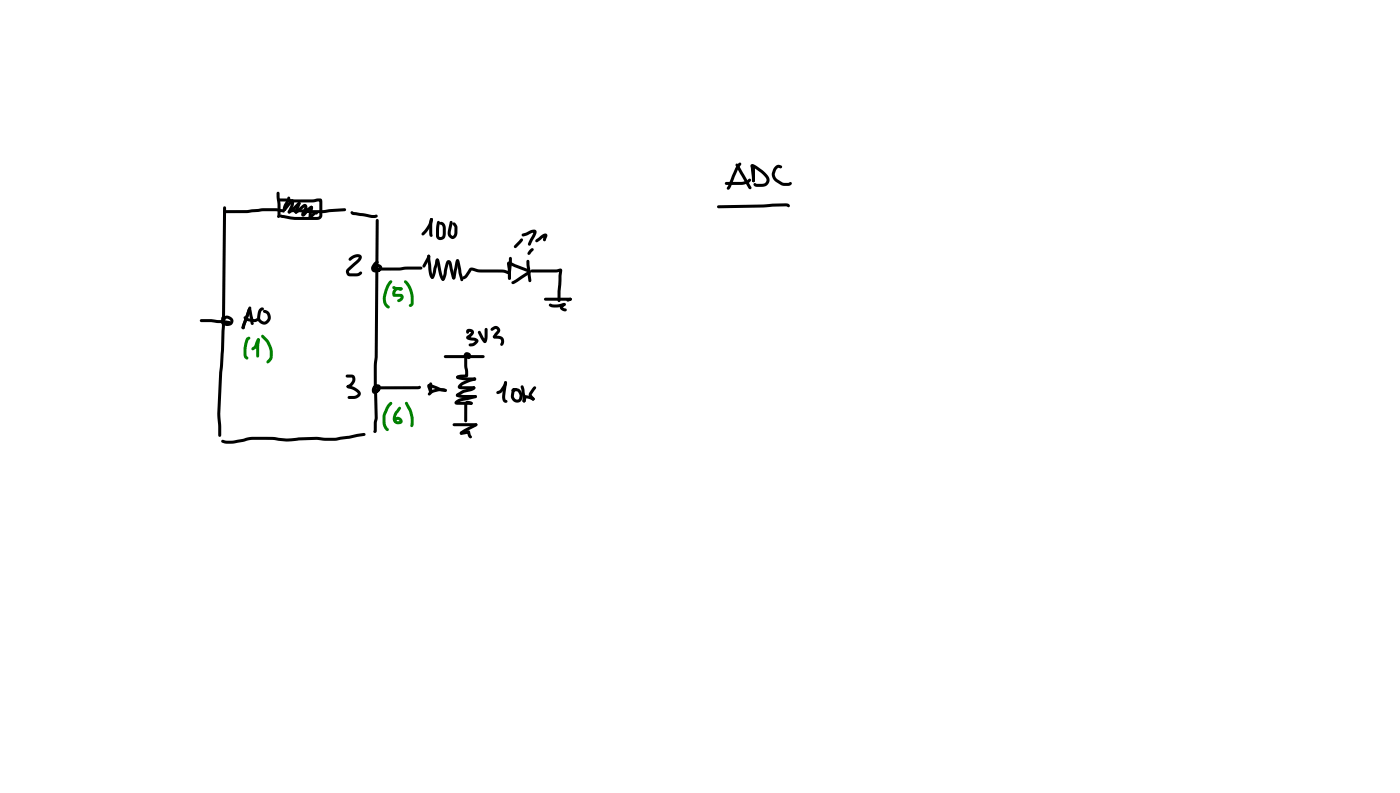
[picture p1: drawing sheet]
<svg xmlns="http://www.w3.org/2000/svg" width="337mm" height="190mm" viewBox="0 0 337 190" stroke-linecap="round" stroke-linejoin="round" font-family="sans-serif">
<g fill="#000">
<path d="M53.7 50.6l5.7-.1 4-.5a12.6 12.6 0 0 1 4.3 .2l.3 .1a.47 .47 0 0 1 .4 .7l-1-.1a11.5 11.5 0 0 0-4.2-.2l-3.8 .5h-5.4l-.3-.1zM53.7 49.7h.5l.2 .2-.3 28.5-1.1 21 .2 5.2-.4 .4-.3-.4-.3-5.2 1.2-21zM66.8 47.8l2.1-.1 1.5 .2h4.6l1.5-.2a.78 .78 0 0 1 .8 .2 .78 .78 0 0 1 .2 .8v3.1a1.17 1.17 0 0 1-1.3 1h-.4a25.8 25.8 0 0 1-8-.5l-.4-.1-.2-.3a.66 .66 0 0 1 .9-.2 20.3 20.3 0 0 0 6.6 .4h1.7l.3-.2v-3.7l.3 .2-1.7 .2h-4.9l-3.3-.2-.4-.4zM66.6 46.1l.2-.1 .4 .4 .2 4.8a.95 .95 0 0 1-.4 1.2 .55 .55 0 0 1-.3-.8v-2.5l-.2-1.8zM69.9 48a.58 .58 0 0 1 .7 0 .58 .58 0 0 1 .1 .8l-.9 2.4h-.5l-.1-.4 .7-1.5 .1-.9 .4 .1-1.7 2-.3 .2-.3-.1v-.4zM69.3 50.7l.3-.1h-.2l2.3-2.1 .5 .1v.5l-1.3 1.3a1.84 1.84 0 0 1-1.5 .9l-.2-.4zM69.2 47.3a.48 .48 0 0 1 .5 .2 .48 .48 0 0 1 0 .6l-.8 1.4-.2 .8-.1-.2v.5a.55 .55 0 0 1-.6-.2 .55 .55 0 0 1 .1-.7zM69.9 50.4l2.2-.1 2.5 .2h2.9l5.4-.5 .3 .4-.3 .3-5.1 .5h-3l-4.7-.2-.3-.4zM70.9 50.7l.3-.1h-.1l1.6-1.3a.77 .77 0 0 1 1 0 .77 .77 0 0 1 0 1.1l-.6 1.1-.3-.2 1.4-1.5a.5 .5 0 0 1 .6-.4 .5 .5 0 0 1 .3 .6l-.3 .1h.2l-1.5 1.5a.59 .59 0 0 1-.9 .3 .59 .59 0 0 1 0-.9l.6-1.4 .1 .1-1.5 1.3a.47 .47 0 0 1-.6 .3 .47 .47 0 0 1-.3-.6zM70.9 50.7l.2-.1 .3 .1v.5l-.3 .1-.3-.1zM71.6 48.6l.5-.1 .2 .4-.9 2.3a.48 .48 0 0 1-.6-.3 .48 .48 0 0 1 .2-.6zM74.3 51.9l1.4-1.1h.5l.2 .4-.1 .3h-.5l-1.1 1-.4-.1z"/>
<path d="M74.6 49.5h.5l.2 .4-.4 2.2-.3 .4-.4-.3v-.5zM84.3 50.8l.3-.1 .4 .2 4.4 .7h1.3a.55 .55 0 0 1-.1 .6 .55 .55 0 0 1-.6 .2l-5.2-.8a.6 .6 0 0 1-.5-.8zM90.4 52.7h.5l.1 .2-.2 32.8-.2 2.6 .2 12.1-.2 1.1v2.1l-.5 .4-.4-.3 .4-.4-.3 .2 .1-2.1 .2-1-.2-12.1 .2-2.6zM103.5 52.5h.5l.1 .2-.5 1.5a6.6 6.6 0 0 1-1.9 2.4l-.3-.1v-.5l1.4-1.8zM103.5 52.5h.5l.1 .2-.2 4.1a.61 .61 0 0 1-.6-.2 .61 .61 0 0 1-.1-.6v-2.2zM105.2 53.1l.5 .1 .1 .2-.3 3.3 .3 .2 .4-.1 .2-.2v-1.8l-.2-.6-.5-.3a.5 .5 0 0 1 .3-.6 .5 .5 0 0 1 .7 .3l.4 .8 .1 1.8a1.24 1.24 0 0 1-.8 1.4 1.24 1.24 0 0 1-1.5-.5v-2.6zM108.2 53.2l.2-.1 .4 .3-.4 2.2v.8l.4 .3 .4-.6 .1-1.5-.5-.8 .3-.4 .3 .2 .5 .8 .1 1.6a1.22 1.22 0 0 1-1.3 1.4 1.22 1.22 0 0 1-1.1-1.6zM125.1 57.4l.3-.1 .2 .1a.82 .82 0 0 1-.4 1l-1.1 1.1h-.5v-.5zM125.5 56.2l2.4-1a.75 .75 0 0 1 1 .1 .75 .75 0 0 1-.1 1.1l-1.2 2.4-.3 .2-.3-.1-.1-.4 1.4-2.8 .1 .2-2.6 .9-.3-.1zM128.8 57.6l.6-.5a1.96 1.96 0 0 1 2-.9l.2 .4-.3 .8a.53 .53 0 0 1-.7 .5l-.1-.4 .4-.9 .2 .2-1.9 1.4-.4-.1-.2-.2zM83.9 62a2.24 2.24 0 0 1 2.9-.6l.2 .6-.3 .6-2.8 2.6 .1 .5 1.9-.1 .8-.4 .3 .1a.95 .95 0 0 1-.9 1l-2 .1a1.11 1.11 0 0 1-.9-.8 1.11 1.11 0 0 1 .4-1.2l2.7-2.6a2.33 2.33 0 0 0-2.2 .9l-.3-.4zM90.4 64.4l10.8-.4 .4 .4-.4 .4-10.5 .2-.3-.1z"/>
<path d="M90 63l.7-.4 .3 .4-.8 1-.2 .7 .9-.1 .3-.3-.3-.2-.3 .3 .5 .1-.2 .3 .1-.4 .3-.1a.55 .55 0 0 1 .3 .8 .55 .55 0 0 1-.9 .1 .95 .95 0 0 1-.7-1.5 .95 .95 0 0 1 1.6 .1 1.15 1.15 0 0 1 0 1.2 1.15 1.15 0 0 1-1.1 .5 1.14 1.14 0 0 1-1.2-.8 1.14 1.14 0 0 1 .4-1.3zM102.8 61.3a.51 .51 0 0 1 .6 .2 .51 .51 0 0 1-.1 .7l-1.1 1.9-.3 .2-.3-.1v-.4zM102.8 61.3l.3-.1 .3 .3 .4 3.9 .5 1.2a.53 .53 0 0 1-.6 .3 .53 .53 0 0 1-.4-.5l-.6-3.9zM104.9 62.2h.5l.1 .3-.2 .3-.5 2.7a1.4 1.4 0 0 1-.9 1.5l-.4-.4 .4-.3-.2 .1zM104.9 62.2a.63 .63 0 0 1 .7 .1 .63 .63 0 0 1 .1 .7l.6 2.8 .5 1.3a.5 .5 0 0 1-.5 .3 .5 .5 0 0 1-.4-.5l-1-4.2 .2 .1-.3-.3zM107.4 62.7l.6-.2 .5 .4 .9 3.9-.1 .2-.4 .1-.3-.3-.8-3.6h.2l-.7 2.8a1.4 1.4 0 0 1-.8 1.5l-.4-.4 .4-.4-.2 .1zM109.7 62.4h.5l.1 .2-.2 .4 .1-.1-.7 3.9-.4 .3-.4-.3 .2-.3-.1 .1 .7-3.6zM109.7 62.4l.5-.1 .3 .5 .9 4.3-.1 .4-.3 .1-.3-.4-.4-1.5-.7-3.1zM112.8 64.5l.5-.2 .8 .1a6 6 0 0 0 3.1 .3l3.9 .1 1.1 .3-.3 .2 .1-.2h.5a.5 .5 0 0 1-.1 .7 .5 .5 0 0 1-.7-.1l-1-.2h-2.4a9.5 9.5 0 0 1-4.4-.4l-.6-.1-1.1 1.8-.6 .3-.4-.1v-.5l.6-.4zM112.2 79.2a1.03 1.03 0 0 1 1.6 .2 1.03 1.03 0 0 1-.6 1.5l-.5 .3v-.3l1.2 .2a.81 .81 0 0 1 1 .4 .81 .81 0 0 1-.2 1l-.8 .6a.99 .99 0 0 1-1.3-.2l.1-.3 1-.2 .6-.6 .1 .3-1.6-.4a.66 .66 0 0 1-.7-.6 .66 .66 0 0 1 .6-.7l.5-.6-.5-.1 .1-.1-.1 .5h-.5l-.1-.5zM115 79.6l.2-.1 .3 .2 1.3 2.1h-.5l.2-2.7 .4-.3 .2 .1 .1 2.6a.66 .66 0 0 1-.2 .7 .66 .66 0 0 1-.8 .1l-1.3-2.3zM118.1 78.8l.5-.3a1.05 1.05 0 0 1 1.4 .2 1.05 1.05 0 0 1-.2 1.5l-.7 1h-.5l-.1-.4 1-1.5-.3-.3-.9 .5-.4-.4z"/>
<path d="M122.1 62.9h.5l4.3 1.7a.64 .64 0 0 1 .7 .5 .64 .64 0 0 1-.4 .8l-3.4 2.2-.5 .2-.3-.1v-.5l4-2.6v.4l-3.4-1.4-1.2-.6 .2-.2 .2 3.6-.3 .3-.3-.1-.3-3.7zM122.4 61.8h.6l.1 .3-.3 4.8-.3 .3-.4-.3zM127.4 60l.6-.4 .3 .4-1.2 1.3-.3-.4zM126.7 62.5l.2-.1 .4 .4 .4 4.6-.3 .4-.4-.3-.4-4zM127.6 64.8l6.4-.1a.75 .75 0 0 1 1.1 .1l-.4 7.4-.3 .4-.4-.4v-2.3l.4-4.9 .3 .2-1 .3h-5.9l-.2-.1zM130.9 71.6l6.2-.1 .4 .4-.4 .3h-6l-.2-.1zM132 73l.3-.1a4.8 4.8 0 0 0 3.3-.1l.4 .3-.3 .4a4.1 4.1 0 0 1-3.7 0zM135.4 72.9h.5v.5h-.6zM134.9 73.3l.5-.5 .5 .1v.5l-.6 .4 .4 .2a.52 .52 0 0 1 .5 .7 1.16 1.16 0 0 1-1.6-1zM136.2 71.9l.9-.4 .4 .4-.3 .3-.7 .3-.3-.1zM83.2 90.1l1.4-.1a1.39 1.39 0 0 1 .9 1.1 1.39 1.39 0 0 1-.7 1.4l-1.1 .7a.49 .49 0 0 1-.3-.6 .49 .49 0 0 1 .6-.3 1.35 1.35 0 0 0 .7-1.5l-1.5-.2zM83.4 92.6h.5a2.9 2.9 0 0 1 2.8 2.1 1.8 1.8 0 0 1-1.6 1.1h-1.2l-.4-.3 .4-.4 1.6-.1a.42 .42 0 0 0 .4-.1 .42 .42 0 0 0 0-.5l-.1-.1a4.6 4.6 0 0 0-2.3-1.1l-.2-.3z"/>
<path d="M89.8 92.7l.1-.1a.63 .63 0 0 1 .7-.1 .63 .63 0 0 1 .3 .7l-.2 .1-.4-.2-.2 .8a.93 .93 0 0 0 .7-.9l.1 .1-.4 .1-.1 .6-.1-.1 .4-.2 .3-.6 .4 .1 .1 .3a1.06 1.06 0 0 1-.7 .9 1.06 1.06 0 0 1-1.1-.2 1.15 1.15 0 0 1 .2-1.3 1.15 1.15 0 0 1 1.4-.2 1.36 1.36 0 0 1-.2 1.6 1.36 1.36 0 0 1-1.5 .3 1.51 1.51 0 0 1 .2-1.7zM90.9 92.9l.6-.1h9.6a.56 .56 0 0 1-.7 .7l-9.2 .1-.4-.4zM102.8 92.4l.6-.2 2.8 1.1a.78 .78 0 0 1 1.1 .7l-.2 .1-1.6-.3-2.3-.9 .2-.2 .5 1.4-.4 .4-.3-.2-.4-1.2zM103.3 92h.5l.1 .2v1.9l-.4 .4-.3-.4zM106.8 85.4l9.4-.1 .3 .4-.3 .3h-9.2l-.2-.1zM102.9 94.4l.6-.5a4.9 4.9 0 0 1 3.6-.5l.2 .1v.5l-.6 .1a3.9 3.9 0 0 0-2.7 .3l-.8 .6-.4-.3zM109.7 94.7l4.5 .2 .4 .4-.3 .3h-3.6l-.9-.3-.2-.4zM109.7 90.4l.3-.1 .3 .2-.1-.1 2 .3h2l.3 .3-.4 .4-2.7-.1-1.5-.3-.2-.2zM111.7 85.9l.2-.1 .4 .3v1.9l.2 1.1a1.41 1.41 0 0 1-.2 1.5l-2.1 .3 .2-.2-.4 .3-.3-.1a.68 .68 0 0 1 .2-.7 .68 .68 0 0 1 .7-.2h1.4l-.2 .2-.2-2.3zM111.7 84.8a.88 .88 0 0 1 1.4 .2 .88 .88 0 0 1-.4 1.3l-.5-.3a.91 .91 0 0 1 .2-1.2l.3 .1 .1 .7h-.3v-.2l-.3-.1-.1 .2 .2 .3a.49 .49 0 0 1-.7 .2 .49 .49 0 0 1-.1-.7zM111.9 96.5l.6-.2a.76 .76 0 0 1 1 .8h-1.1l-.1 4-.4 .4-.3-.4v-3.8zM109.7 94.7l1.5-1 2-.5 .7-.4 .4 .4-.6 .6-2.1 .5-1.7 1-.3-.4z"/>
<path d="M110.4 92.3l.6-.5 1.6-.7 1.5-.4 .3 .1 .1 .3-.2 .3-2.8 1-.7 .6-.2-.3 3.3 .1 .4 .4-.1 .2-3.2 .1a.67 .67 0 0 1-.9-.3 .67 .67 0 0 1 .3-.9zM109.4 96.4l1.4-.7 3.5-.8 .2 .1 .1 .3-.3 .4-3.4 .7-1 .5-.1-.4h3.5l.3 .4-.2 .3h-3.4a.51 .51 0 0 1-.7-.2 .51 .51 0 0 1 .1-.6zM118.6 80.7h1.4a1.36 1.36 0 0 1 1.1 .8 1.36 1.36 0 0 1-.2 1.4l-.3 .2a.65 .65 0 0 1-.1-.9l-.2-.7-1.6-.2-.2-.4zM121.3 91.7l.2-.1a.81 .81 0 0 1 .1 1.3l-1 1.4-.9 .4-.3-.1v-.5l.9-.5 .7-1.2zM121.3 91.7l.2-.1 .4 .3-.5 3.5 .2 .6 .3 .2a.49 .49 0 0 1-.3 .6 .49 .49 0 0 1-.6-.3l-.2-.6-.1-.9zM123.1 93.5a1.72 1.72 0 0 1 1.8 0 1.72 1.72 0 0 1 .7 1.8l-.1 .4a1.41 1.41 0 0 1-1.7 .9 1.41 1.41 0 0 1-1-1.7l.1-.4a.94 .94 0 0 1 .2-1 .94 .94 0 0 1 1-.1v.5l-.5 .1 .2-.1-.3 1.4 .4 .5 .5 .2 .3-.2 .2-.6-.2-.8-.4-.4h-1.3zM126 95.1h.5l.1 .3a1.23 1.23 0 0 1-.6 1.3l-.4-.4zM125.2 92.7l.3-.1a2.38 2.38 0 0 1 .7 1.8l.1 1.9-.3 .4a.85 .85 0 0 1-.4-1.2l-.5-2.5zM126 95.1l.4-.2 1 .2 1 .5 .1 .3a.74 .74 0 0 1-1.2 0l-1.3-.3zM125.7 96.1l.3-.1 .3 .1-.1 .5-.2 .1-.3-.2zM128.3 92.9l.2-.1 .4 .3-1.1 1.7 .7 .9-.1 .4-.2 .1-.9-.8-.2-.6zM127.9 95.7l.3-.2 .2 .1 .1 .5-.3 .1-.3-.1z"/>
<path d="M53.3 105.7l2.7 .1 5-.9a43.4 43.4 0 0 1 8.3 .4l6.7-.4 4.5 .3 6.9-1.2 .4 .1 .1 .3-.4 .3-6.8 1.2h-2.5l-2.1-.2-7.3 .4a35.2 35.2 0 0 0-8.1-.4l-5.2 .9h-1.3l-.8-.3-.2-.3zM108.9 101.8l5.5-.1 .4 .3-.4 .4h-5.3l-.2-.1zM110.6 103.8l1.5-.3a.53 .53 0 0 1 .9 .3l.5 1.1a.54 .54 0 0 1-.6 .3 .54 .54 0 0 1-.4-.6l-.2-.8 .4 .3-1.7 .3h-.3l-.2-.3zM110.6 103.8l3.6-2h.5l.1 .2-.2 .4-3.4 1.9-.3 .1-.3-.1z"/>
<circle cx="68.4" cy="50.4" r=".37"/>
<circle cx="74.6" cy="52.2" r=".36"/>
<circle cx="103.7" cy="52.7" r=".36"/>
<circle cx="137.1" cy="71.9" r=".36"/>
<circle cx="83.7" cy="92.9" r=".36"/>
<circle cx="103.5" cy="94.1" r=".36"/>
<circle cx="113.3" cy="96.9" r=".36"/>
<circle cx="113.9" cy="93.2" r=".36"/>
<circle cx="114.1" cy="91.1" r=".36"/>
<circle cx="114.3" cy="95.3" r=".36"/>
<circle cx="110.9" cy="104.1" r=".36"/>
</g>
<g fill="#008000">
<path d="M93.7 67.4l.3-.1 .3 .4a6.7 6.7 0 0 0-1.4 5l.8 1a.63 .63 0 0 1-.6 .4 .63 .63 0 0 1-.5-.5 3.8 3.8 0 0 1-.2-3.9l.6-1.3z"/>
<path d="M94.4 68.8l.3-.1 1.6 .4-.2 .2 .3-.3 .3 .1a.59 .59 0 0 1-.3 .7 .59 .59 0 0 1-.7-.1h-.2a1.24 1.24 0 0 1-1.2-.6z"/>
<path d="M94.9 69.3l.8-.3a.65 .65 0 0 1 .7 0 .65 .65 0 0 1 .3 .6l-.3 .1-.3-.1 .2 .1a.88 .88 0 0 0-1.2 .5l-.1 .5-.2-.1h1.5a1.01 1.01 0 0 1 .7 1.1 1.01 1.01 0 0 1-1 .8h-.4a.55 .55 0 0 1 .4-.7l.3-.5h-1.4a1.03 1.03 0 0 1-.2-1.8z"/>
<path d="M97.2 67.4l.3-.1a6 6 0 0 1 1.7 6.1 .47 .47 0 0 1-.5 .3 .47 .47 0 0 1-.4-.5l.4-.3a6.5 6.5 0 0 0-1.6-5.2z"/>
<path d="M93.7 96.6l.3-.1 .3 .4-1.1 1.9a3.9 3.9 0 0 0-.5 2.7l.2 .8 .6 .9-.4 .4a2.07 2.07 0 0 1-1.1-2.3 5.6 5.6 0 0 1 1-3.8z"/>
<path d="M95.8 97.8l.3-.1 .3 .4-.5 .8a1.63 1.63 0 0 0-.5 2.2h.7l-.5-.3-.6 .4a.53 .53 0 0 1-.3-.5 .53 .53 0 0 1 .5-.5 1.06 1.06 0 0 1 1.2 .3 1.06 1.06 0 0 1 .2 1.2 1.43 1.43 0 0 1-1.9-.2 1.43 1.43 0 0 1-.1-1.8z"/>
<path d="M97.4 96.6h.5l.6 1.1a6.6 6.6 0 0 1 .9 4.6l-.4 .3-.4-.3 .1-2-.4-1.5-.9-1.7z"/>
</g>
<g fill="#000">
<path d="M53.3 76.1h.7v.5l-.4 .1 .3-.2a.78 .78 0 0 0 .5 1.1 .78 .78 0 0 0 1-.6l-.5-.4a.42 .42 0 0 0-.7 .2l-.4 1.1a.44 .44 0 0 1-.6-.2 .44 .44 0 0 1 .1-.5l.2-.7a1.35 1.35 0 0 1 1.8-.5 1.35 1.35 0 0 1 .6 1.8 1.55 1.55 0 0 1-2 .3 1.55 1.55 0 0 1-.6-2zM48.1 76.8l2.8-.1 3 .2 1.3 .2 .3 .4-.3 .3-4.4-.4h-2.4l-.3-.1zM59.7 74.1h.5l.1 .2-1.5 4.4-.4 .4-.3-.2v-.6zM58.6 76.1l.3-.1 .7 .4 1.7 .2a.6 .6 0 0 1 .9 .2l-.2 .3-.4 .2a3.8 3.8 0 0 1-3-.7zM59.7 74.1h.6l.1 .2 .5 2.2v1.5a.54 .54 0 0 1-.6-.1 .54 .54 0 0 1-.1-.6l-.6-3zM59.9 73.7h.4l.1 .4-1.6 4.7-.4 .3-.2-.1-.1-.4zM62.4 74.2l.2-.2a.45 .45 0 0 1 .6-.1 .45 .45 0 0 1 .2 .6l-.4 .1-.3 .7-.2 1.2 .4 .5a.99 .99 0 0 0 1.4-.3 .99 .99 0 0 0-.4-1.4l-.6-.3a.52 .52 0 0 1 .3-.5 .52 .52 0 0 1 .6 .1 1.72 1.72 0 0 1 .7 2.4 1.72 1.72 0 0 1-2.4 .6 1.87 1.87 0 0 1-.5-2.4z"/>
<circle cx="58.4" cy="78.7" r=".36"/>
<circle cx="60" cy="74.3" r=".37"/>
</g>
<g fill="#008000">
<path d="M59.3 81.1l.5-.2 .4 .3-.5 .6-.4 1.9v1.7l.4 .6a.57 .57 0 0 1-.6 .3 .57 .57 0 0 1-.4-.5 7.2 7.2 0 0 1 .5-4.6z"/>
<path d="M61.8 81.4l.3-.1 .4 .3-.7 1.7-.8 .8h-.5l-.1-.3 .7-.8z"/>
<path d="M61.8 81.4l.5-.1 .2 .4-.2 3.9-.4 .3-.3-.3v-2.7z"/>
<path d="M62.8 80.5h.6l.9 1a4.9 4.9 0 0 1 .9 5.1l-.6 .6h-.5v-.5l.7-.7a4.7 4.7 0 0 0-1-4l-1-1z"/>
<circle cx="62.1" cy="81.6" r=".36"/>
</g>
<path d="M176.9 39.4l.3-.1 .3 .1 3.1 5.5v.5l-.3 .1-.4-.4-3.1-5.3zM177.6 39.2l.3-.2 .2 .1v.5l-.7 1.2-1.8 4.3-.3 .4h-.5l-.1-.3 1.3-3.1 .8-1.8zM172.5 49.4l16.6-.5a.67 .67 0 0 1 .7 .8l-.3 .1-.7-.2-5.3 .3-10.8 .1-.2-.1zM174.3 43.8l4.2-.1 1.1-.3 .6-.5a.55 .55 0 0 1 .3 .5 .55 .55 0 0 1-.4 .5l-1.7 .5h-3.8l-.3-.1zM180.5 39.5a1.39 1.39 0 0 1 1.7 .6l.6 .4a3.8 3.8 0 0 1 2.2 2.7 1.69 1.69 0 0 1-1.8 1.7l-1.6-.1a.47 .47 0 0 1-.4-.3 .47 .47 0 0 1 .3-.6l.5 .3 1.7-.1 .4-.4 .2-.6-.4-.6-1-1-2.1-1.4 .3-.3 .4 3.6-.4 .4-.2-.1-.5-3.8zM180.9 39.8l.2-.1 .4 .4v3.3l-.4 .4-.3-.4zM186.3 40l.9-.4 .6 .1 .2 .4-.3 .4-.8-.1-.6 1.1a1.41 1.41 0 0 0 .6 1.6l1.4 .8h1.3a.5 .5 0 0 1 .8 .2l-.6 .5-1.4 .1-.6-.2-1.3-.8a2.34 2.34 0 0 1-.2-3.7z" fill="#000"/>
</svg>
